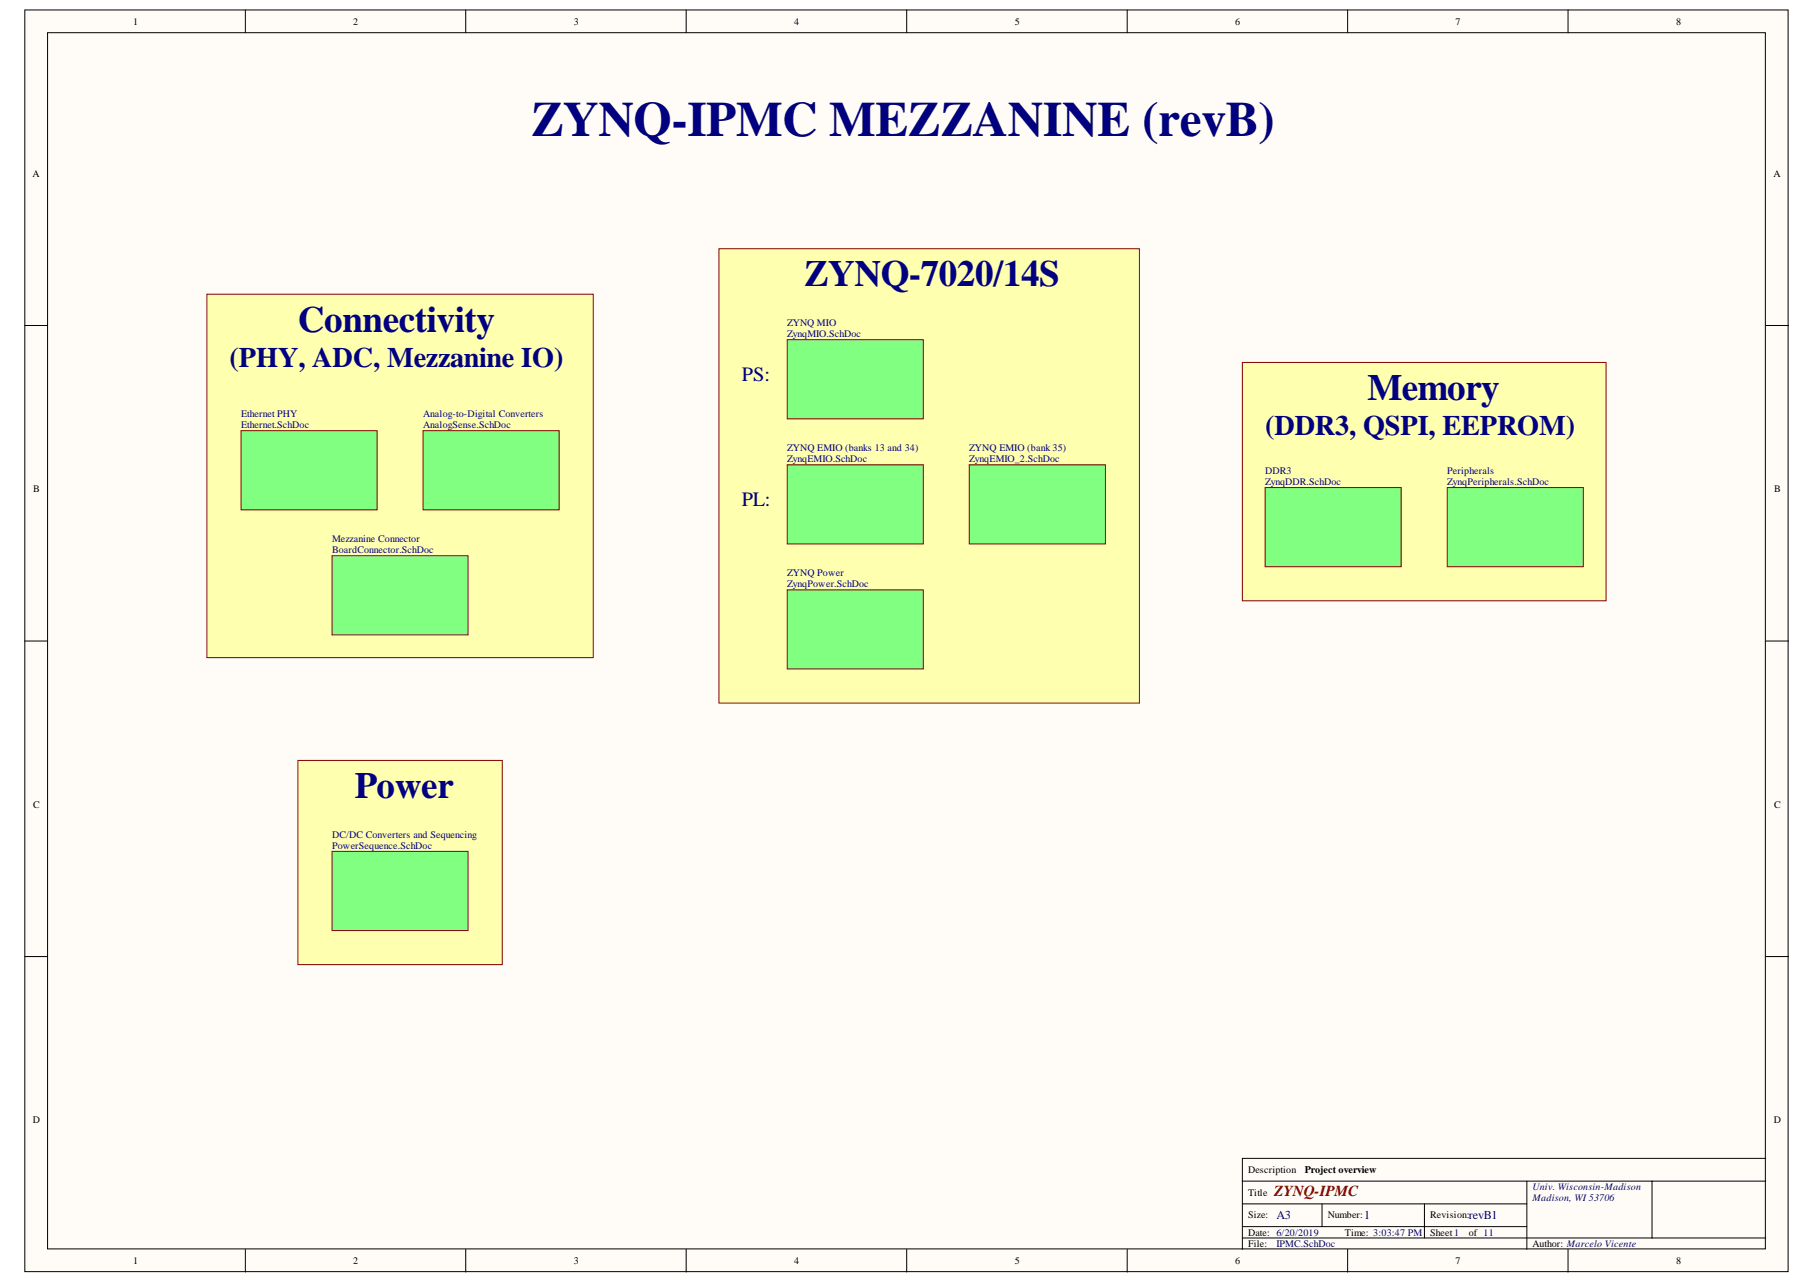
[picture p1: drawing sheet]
<svg xmlns="http://www.w3.org/2000/svg" width="297mm" height="210mm" viewBox="0 0 297 210" stroke-linecap="round" stroke-linejoin="round" font-family="sans-serif">
<defs><g id="words">
<text font-size="8.1" fill="#000080" x="87" y="22.3">ZYNQ-IPMC MEZZANINE (revB)</text>
<g font-size="6.1" fill="#000080">
<text x="131.7" y="46.9">ZYNQ-7020/14S</text>
<text x="48.8" y="54.3">Connectivity</text>
<text x="223.9" y="65.5">Memory</text>
<text x="58.1" y="130.7">Power</text>
</g>
<g font-size="4.6" fill="#000080">
<text x="37.6" y="60.1">(PHY, ADC, Mezzanine IO)</text>
<text x="207.2" y="71.2">(DDR3, QSPI, EEPROM)</text>
</g>
<g font-size="3.3" fill="#000080">
<text x="121.5" y="62.4">PS:</text>
<text x="121.5" y="82.9">PL:</text>
</g>
<text font-size="2.5" fill="#800000" x="208.7" y="195.8">ZYNQ-IPMC</text>
<g font-size="2" fill="#000080">
<text x="209" y="199.7">A3</text>
<text x="223.4" y="199.7">1</text>
<text x="240.5" y="199.7">revB1</text>
</g>
<text font-size="1.7" x="213.7" y="192.1">Project overview</text>
<g font-size="1.6">
<text x="21.8" y="4">1</text>
<text x="57.8" y="4">2</text>
<text x="94" y="4">3</text>
<text x="130" y="4">4</text>
<text x="166.2" y="4">5</text>
<text x="202.2" y="4">6</text>
<text x="238.3" y="4">7</text>
<text x="274.4" y="4">8</text>
<text x="5.3" y="28.9">A</text>
<text x="290.4" y="28.9">A</text>
<text x="5.4" y="80.6">B</text>
<text x="290.5" y="80.6">B</text>
<text x="5.4" y="132.3">C</text>
<text x="290.5" y="132.3">C</text>
<text x="5.4" y="183.9">D</text>
<text x="290.5" y="183.9">D</text>
<text x="204.4" y="195.8">Title</text>
<text x="204.4" y="192.1">Description</text>
<text x="204.4" y="199.5">Size:</text>
<text x="204.4" y="202.3">Date: 6/20/2019</text>
<text x="217.4" y="199.5">Number:</text>
<text x="220.2" y="202.3">Time: 3:03:47 PM</text>
<text x="234.2" y="199.5">Revision:</text>
<text x="234.2" y="202.3">Sheet1</text>
<text x="240.5" y="202.3">of 11</text>
<text x="21.8" y="206.9">1</text>
<text x="57.8" y="206.9">2</text>
<text x="94" y="206.9">3</text>
<text x="130" y="206.9">4</text>
<text x="166.2" y="206.9">5</text>
<text x="202.2" y="206.9">6</text>
<text x="204.4" y="204.2">File:</text>
<text x="238.3" y="206.9">7</text>
<text x="251" y="204.2">Author: Marcelo Vicente</text>
<text x="274.4" y="206.9">8</text>
</g>
<g font-size="1.6" fill="#000080">
<text x="128.9" y="53.4">ZYNQ MIO</text>
<text x="128.9" y="55.2">ZynqMIO.SchDoc</text>
<text x="39.5" y="68.3">Ethernet PHY</text>
<text x="39.5" y="70.1">Ethernet.SchDoc</text>
<text x="69.3" y="68.3">Analog-to-Digital Converters</text>
<text x="69.3" y="70.1">AnalogSense.SchDoc</text>
<text x="128.9" y="73.8">ZYNQ EMIO (banks 13 and 34)</text>
<text x="128.9" y="75.7">ZynqEMIO.SchDoc</text>
<text x="158.7" y="73.8">ZYNQ EMIO (bank 35)</text>
<text x="158.7" y="75.7">ZynqEMIO_2.SchDoc</text>
<text x="207.2" y="77.6">DDR3</text>
<text x="237" y="77.6">Peripherals</text>
<text x="207.2" y="79.4">ZynqDDR.SchDoc</text>
<text x="237" y="79.4">ZynqPeripherals.SchDoc</text>
<text x="54.4" y="88.7">Mezzanine Connector</text>
<text x="54.4" y="90.6">BoardConnector.SchDoc</text>
<text x="128.9" y="94.3">ZYNQ Power</text>
<text x="128.9" y="96.2">ZynqPower.SchDoc</text>
<text x="54.4" y="137.1">DC/DC Converters and Sequencing</text>
<text x="54.4" y="139">PowerSequence.SchDoc</text>
<text x="251" y="194.8">Univ. Wisconsin-Madison</text>
<text x="251" y="196.7">Madison, WI 53706</text>
<text x="209" y="204.2">IPMC.SchDoc</text>
</g>
</g></defs>
<g fill="#fffcf8" stroke="#000" stroke-width=".16">
<path d="M4.1 1.6h288.7v206.6h-288.7z"/>
<path d="M7.8 5.4h281.3v199.1h-281.3z"/>
</g>
<g fill="none" stroke="#000" stroke-width=".16">
<path d="M40.2 1.6v3.8M76.3 1.6v3.8M112.4 1.6v3.8M148.5 1.6v3.8M184.6 1.6v3.8M220.7 1.6v3.8M256.8 1.6v3.8M4.1 53.3h3.7M289.1 53.3h3.8M4.1 105h3.7M289.1 105h3.8M4.1 156.6h3.7"/>
<path d="M289.1 156.6h3.8M203.4 197.1h46.6M216.5 197.1v3.7M233.2 197.1v5.6M250 193.4v11.2M270.5 193.4h-67.1v11.2M289.1 193.4h-18.6v9.3M289.1 189.7h-85.7v3.7M40.2 204.6v3.7M76.3 204.6v3.7M112.4 204.6v3.7M148.5 204.6v3.7"/>
<path d="M184.6 204.6v3.7M203.4 202.7h85.7M203.4 200.8h46.6M220.7 204.6v3.7M256.8 204.6v3.7"/>
</g>
<g fill="#ffffb0" stroke="#800000" stroke-width=".16">
<path d="M48.8 124.5h33.4v33.4h-33.4z"/>
<path d="M33.9 48.2h63.2v59.5h-63.2z"/>
<path d="M203.4 59.3h59.6v39.1h-59.6z"/>
<path d="M117.7 40.7h68.9v74.4h-68.9z"/>
</g>
<g fill="#80ff80" stroke="#800000" stroke-width=".16">
<path d="M128.9 55.6h22.3v13h-22.3z"/>
<path d="M128.9 76.1h22.3v13h-22.3z"/>
<path d="M158.7 76.1h22.3v13h-22.3z"/>
<path d="M128.9 96.6h22.3v12.9h-22.3z"/>
<path d="M207.2 79.8h22.2v13h-22.2z"/>
<path d="M39.5 70.5h22.3v13h-22.3z"/>
<path d="M237 79.8h22.3v13h-22.3z"/>
<path d="M69.3 70.5h22.3v13h-22.3z"/>
<path d="M54.4 139.4h22.2v13h-22.2z"/>
<path d="M54.4 91h22.2v13h-22.2z"/>
</g>
<use href="#words"/>
</svg>
